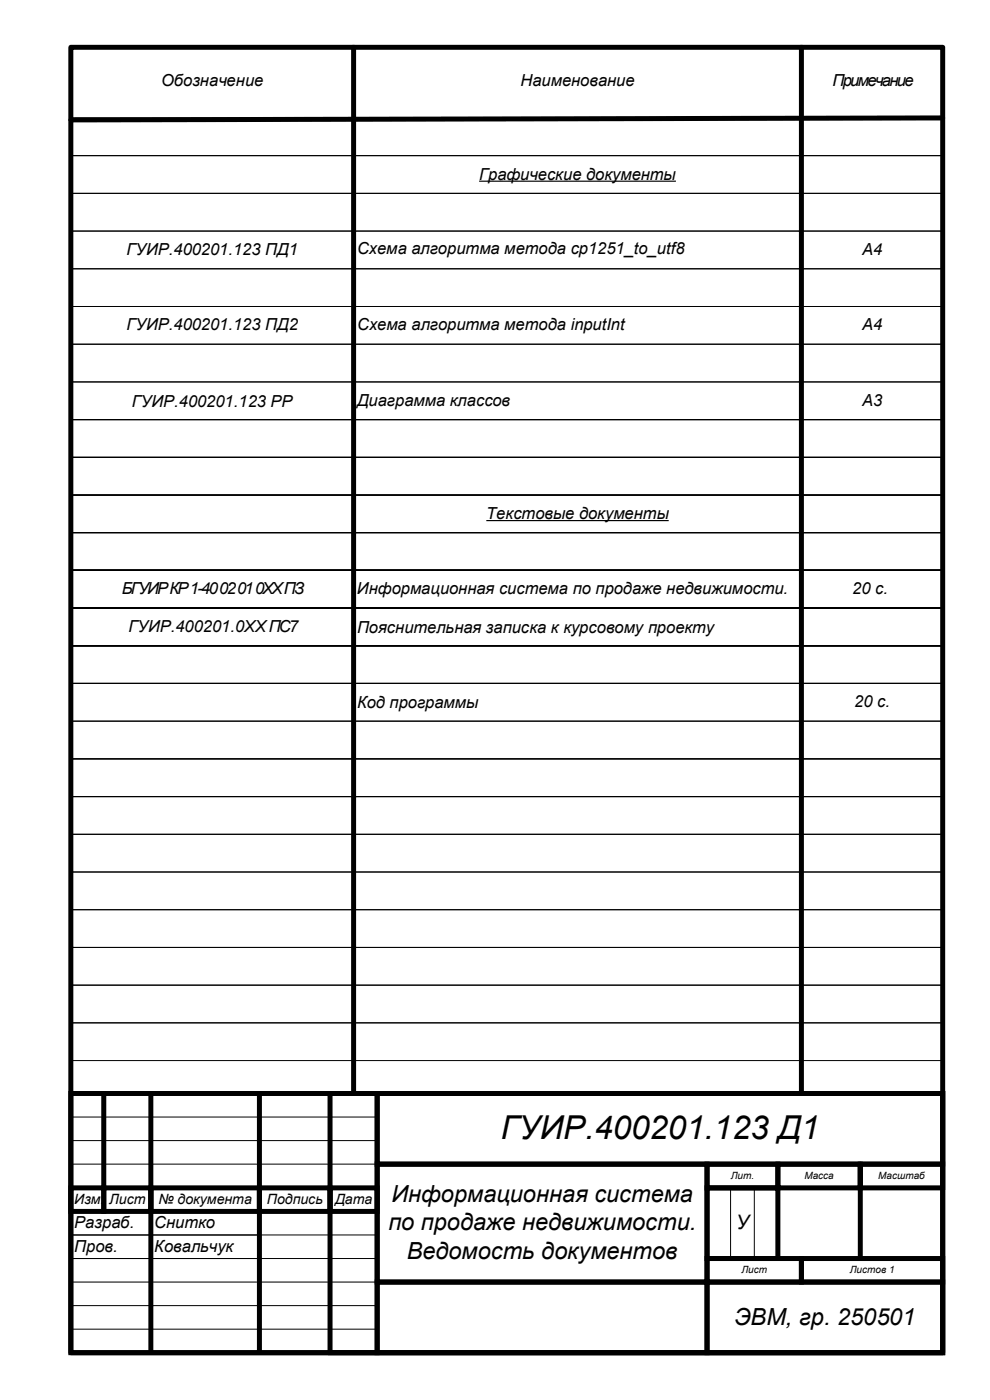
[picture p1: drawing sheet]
<svg xmlns="http://www.w3.org/2000/svg" width="210mm" height="297mm" viewBox="0 0 210 297" stroke-linecap="round" stroke-linejoin="round" font-family="sans-serif">
<defs><g id="words">
<text font-size="7" x="106.2" y="241.6">ГУИР.400201.123 Д1</text>
<g font-size="5">
<text x="83.1" y="255">Информационная система</text>
<text x="82.4" y="261">по продаже недвижимости.</text>
<text x="86.3" y="267">Ведомость документов</text>
<text x="155.8" y="281">ЭВМ, гр. 250501</text>
</g>
<text font-size="4.2" x="156.2" y="260.8">У</text>
<g font-size="3.5">
<text x="34.2" y="18.3">Обозначение</text>
<text x="110.4" y="18.3">Наименование</text>
<text x="176.6" y="18.3">Примечание</text>
<text x="101.6" y="38.1">Графические документы</text>
<text x="75.7" y="53.9">Схема алгоритма метода cp1251_to_utf8</text>
<text x="26.8" y="54.1">ГУИР.400201.123 ПД1</text>
<text x="182.9" y="54.1">А4</text>
<text x="26.8" y="70.1">ГУИР.400201.123 ПД2</text>
<text x="75.7" y="70.1">Схема алгоритма метода inputInt</text>
<text x="182.9" y="70.1">А4</text>
<text x="28" y="86.4">ГУИР.400201.123 РР</text>
<text x="75.7" y="86.2">Диаграмма классов</text>
<text x="182.9" y="86.1">А3</text>
<text x="103.2" y="110.1">Текстовые документы</text>
<text x="25.8" y="126.1">БГУИР КР 1-40 02 01 0XX ПЗ</text>
<text x="75.7" y="126.1">Информационная система по продаже недвижимости.</text>
<text x="180.8" y="126.1">20 с.</text>
<text x="27.3" y="134.1">ГУИР.400201.0XX ПС7</text>
<text x="75.7" y="134.2">Пояснительная записка к курсовому проекту</text>
<text x="75.7" y="150.2">Код программы</text>
<text x="181.2" y="150.1">20 с.</text>
<text x="15.7" y="260.6">Разраб.</text>
<text x="32.7" y="260.6">Снитко</text>
<text x="15.7" y="265.6">Пров.</text>
<text x="32.7" y="265.6">Ковальчук</text>
</g>
<g font-size="3">
<text x="15.7" y="255.4">Изм.</text>
<text x="23.2" y="255.4">Лист</text>
<text x="33.6" y="255.4">№ документа</text>
<text x="56.6" y="255.4">Подпись</text>
<text x="71.1" y="255.4">Дата</text>
</g>
<g font-size="2.1">
<text x="155" y="250.2">Лит.</text>
<text x="170.6" y="250.2">Масса</text>
<text x="186.3" y="250.2">Масштаб</text>
<text x="157.3" y="270.1">Лист</text>
<text x="180.3" y="270.1">Листов 1</text>
</g>
</g></defs>
<g fill="none" stroke="#000" stroke-width="1.1">
<path d="M15 10h185v277h-185zM75 10v222M170 10v222M200 25l-185 .4M15 232h185v55h-185zM22 232v20M32 232v55M55 232v55M70 232h10v55h-10zM80 232h120v15h-120zM15 252h7v5h-7zM22 252h10v5h-10z"/>
<path d="M32 252h23v5h-23zM55 252h15v5h-15zM70 252h10v5h-10zM80 247h70v25h-70zM150 247h15v5h-15zM150 252h15v15h-15zM165 247h17.5v5h-17.5zM182.5 247h17.5v5h-17.5zM182.5 247v20M80 272h70v15h-70zM150 272h50v15h-50zM150 267h20v5h-20z"/>
<path d="M170 267h30v5h-30z"/>
</g>
<g fill="none" stroke="#000" stroke-width=".21">
<path d="M15 25h185v8h-185zM15 33h185v8h-185zM15 41h185v8h-185zM15 49h185v8h-185zM15 57h185v8h-185zM15 65h185v8h-185zM15 73h185v8h-185zM15 81h185v8h-185zM15 89h185v8h-185zM15 97h185v8h-185zM15 105h185v8h-185zM15 113h185v8h-185z"/>
<path d="M15 121h185v8h-185zM15 129h185v8h-185zM15 137h185v8h-185zM15 145h185v8h-185zM15 161h185v8h-185zM15 169h185v8h-185zM15 177h185v8h-185zM15 185h185v8h-185zM15 193h185v8h-185zM15 201h185v8h-185zM15 209h185v8h-185zM15 217h185v8h-185z"/>
<path d="M15 232h65v5h-65zM15 242h65v5h-65zM15 252h7v5h-7zM15 257h17v5h-17zM32 257h23v5h-23zM55 257h25v5h-25zM155 252h5v15h-5zM15 262h17v5h-17zM15 267h65v5h-65zM15 277h65v5h-65zM32 262h23v5h-23z"/>
</g>
<path d="M101.6 38.4h41.8M103.2 110.4h38.7" fill="none" stroke="#000" stroke-width=".25"/>
<use href="#words"/>
</svg>
